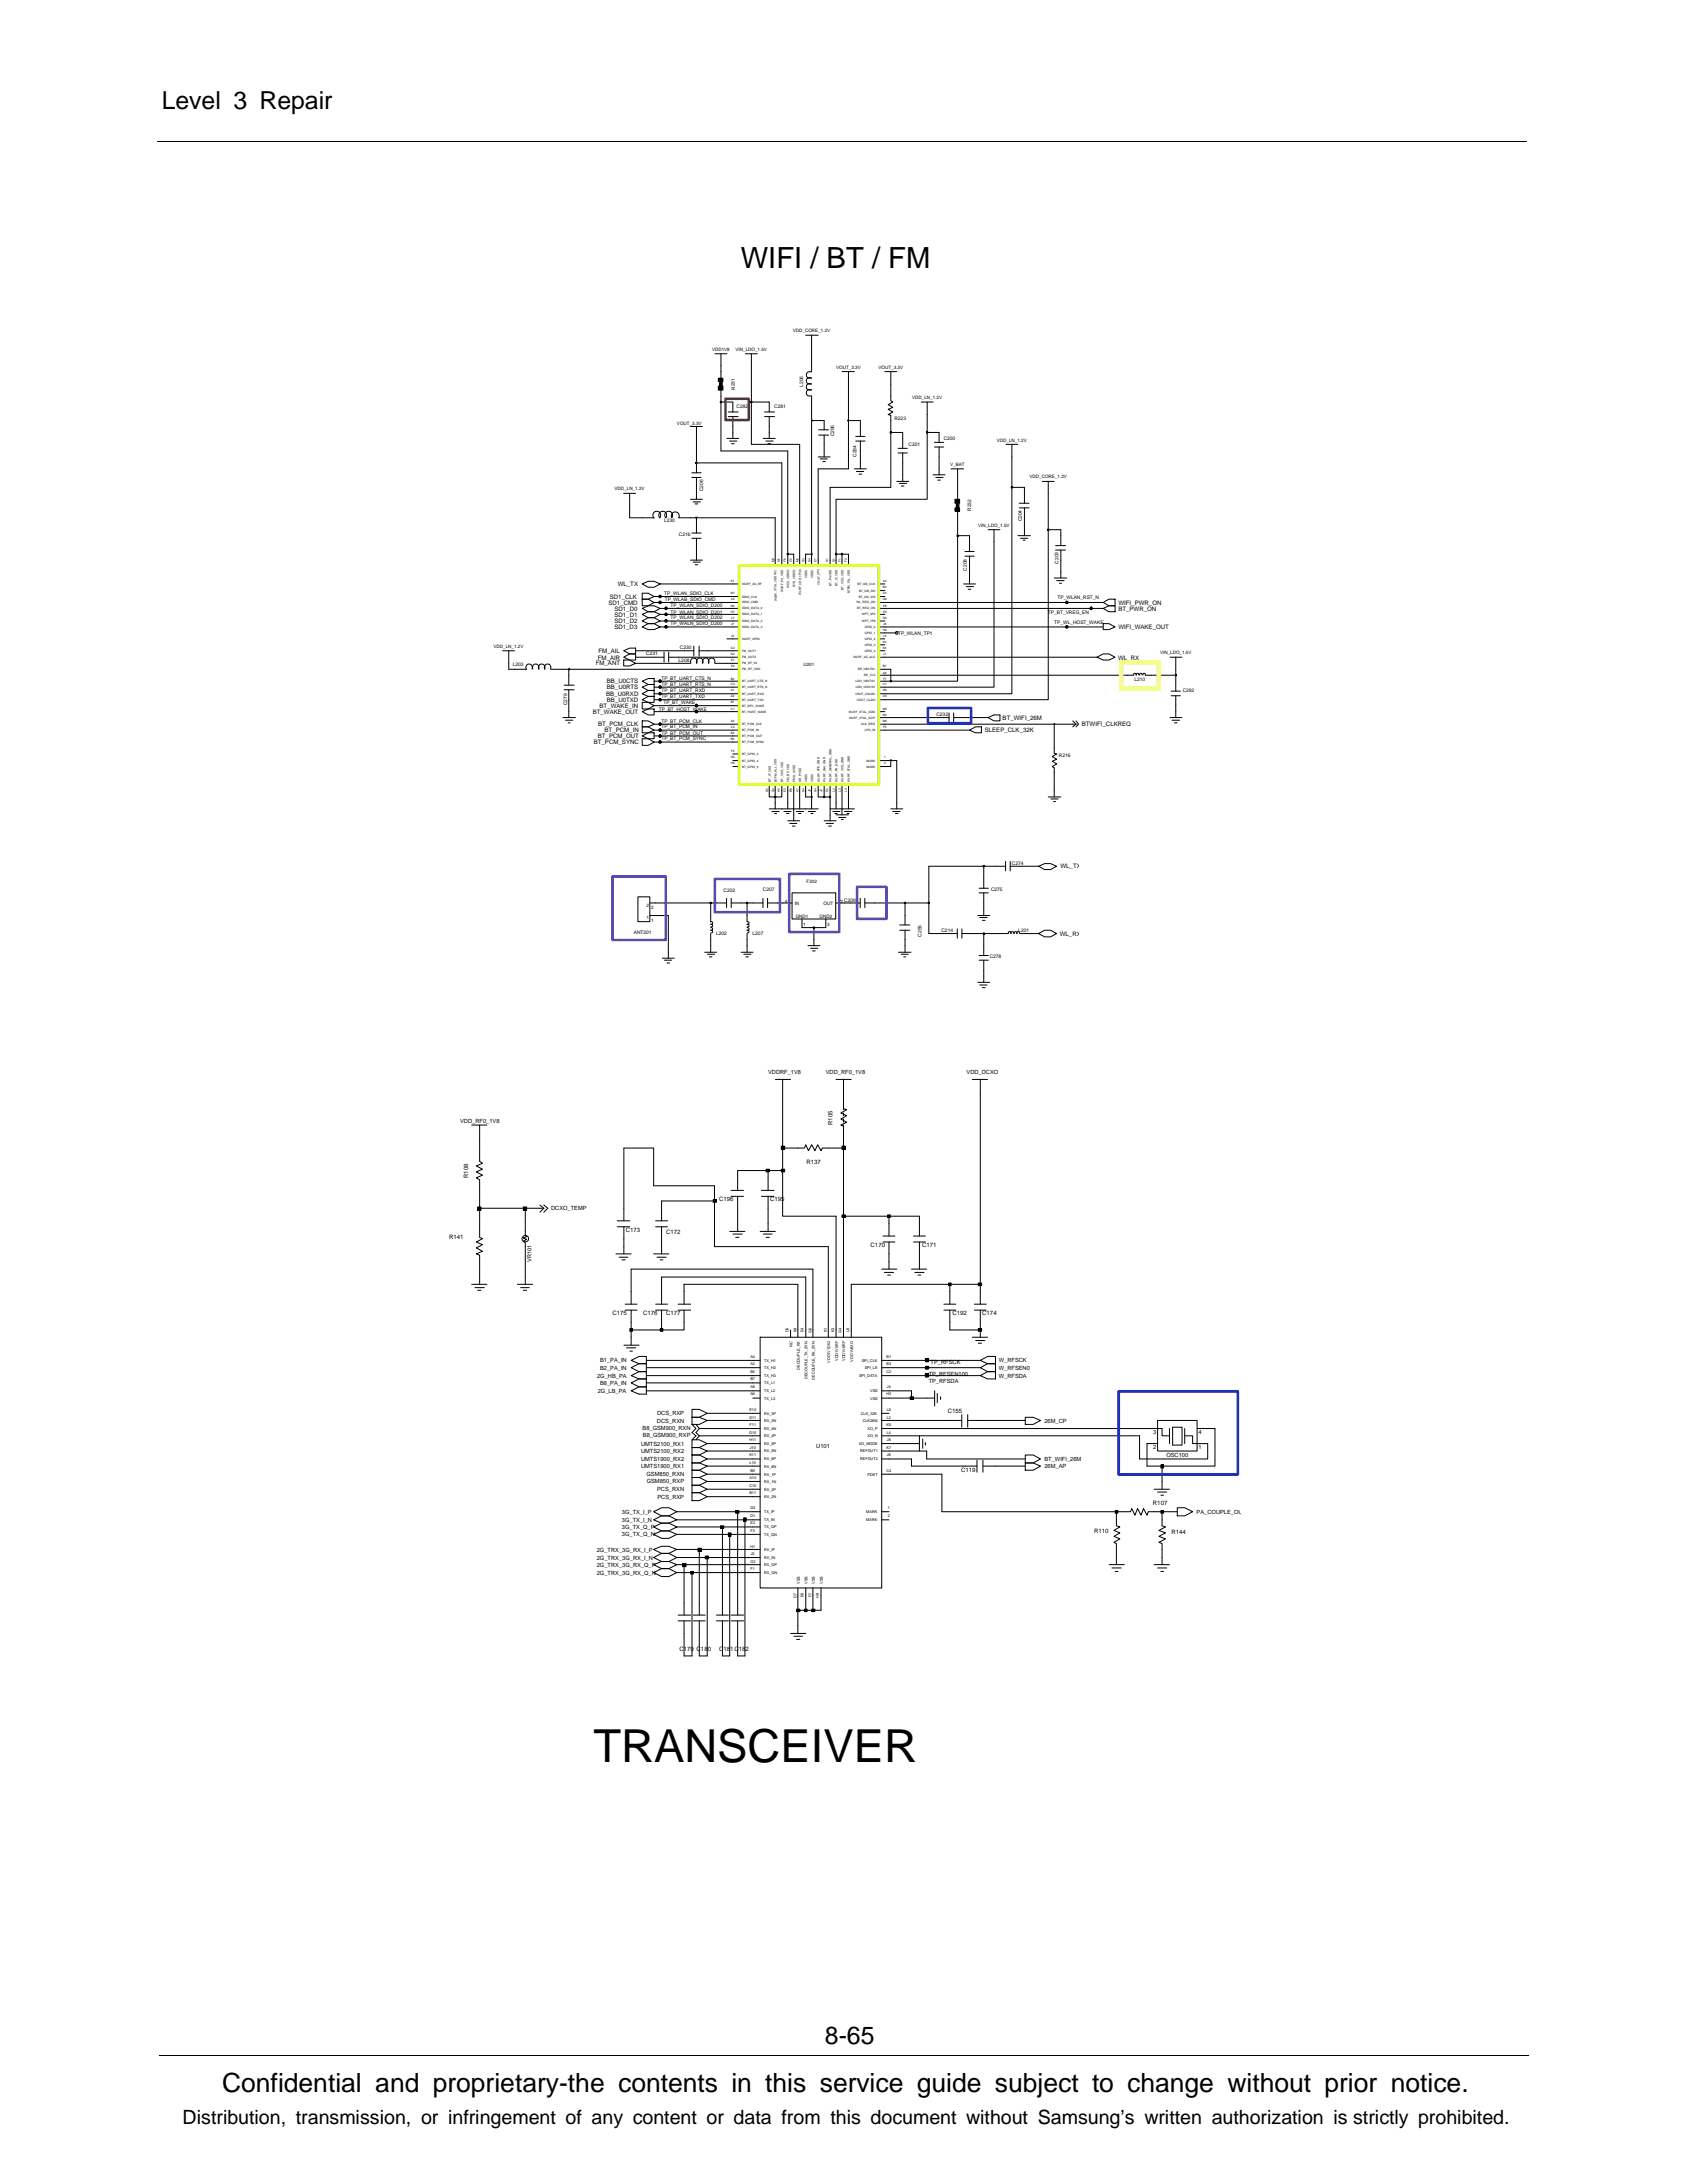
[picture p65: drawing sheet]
<svg xmlns="http://www.w3.org/2000/svg" width="216mm" height="279mm" viewBox="0 0 216 279" stroke-linecap="round" stroke-linejoin="round" font-family="sans-serif">
<defs><g id="words">
<text font-size="5.8" x="75.9" y="225.6">TRANSCEIVER</text>
<text font-size="3.7" x="94.8" y="34.4">WIFI / BT / FM</text>
<text font-size="3.4" x="28.4" y="267.7">Confidential and proprietary-the contents in this service guide subject to change without prior notice.</text>
<g font-size="3.2">
<text x="20.7" y="14">Level 3 Repair</text>
<text x="105.6" y="261.6">8-65</text>
</g>
<text font-size="2.5" x="23.4" y="271.9">Distribution, transmission, or infringement of any content or data from this document without Samsung’s written authorization is strictly prohibited.</text>
<g font-size=".8">
<text x="77.9" y="77.4">SD1_CMD</text>
<text x="78" y="76.6">SD1_CLK</text>
<text x="79.1" y="75">WL_TX</text>
<text x="143.1" y="77.4">WIFI_PWR_ON</text>
<text x="76.6" y="83.6">FM_AIL</text>
<text x="78.6" y="80.5">SD1_D3</text>
<text x="78.6" y="79.8">SD1_D2</text>
<text x="78.6" y="78.9">SD1_D1</text>
<text x="78.6" y="78.1">SD1_D0</text>
<text x="143.1" y="78.1">BT_PWR_ON</text>
<text x="143.1" y="80.5">WIFI_WAKE_OUT</text>
<text x="76.2" y="85.2">FM_ANT</text>
<text x="76.5" y="84.4">FM_AIR</text>
<text x="77.6" y="89.1">BB_U0RXD</text>
<text x="77.7" y="89.8">BB_U0TXD</text>
<text x="77.7" y="87.5">BB_U0CTS</text>
<text x="77.7" y="88.2">BB_U0RTS</text>
<text x="143.1" y="84.4">WL_RX</text>
<text x="75.9" y="91.4">BT_WAKE_OUT</text>
<text x="76" y="95.2">BT_PCM_SYNC</text>
<text x="76.5" y="94.5">BT_PCM_OUT</text>
<text x="76.6" y="93">BT_PCM_CLK</text>
<text x="76.7" y="90.6">BT_WAKE_IN</text>
<text x="77.4" y="93.7">BT_PCM_IN</text>
<text x="126" y="93.7">SLEEP_CLK_32K</text>
<text x="128.3" y="92.1">BT_WIFI_26M</text>
<text x="138.5" y="93">BTWIFI_CLKREQ</text>
<text x="135.7" y="111.1">WL_TX</text>
<text x="135.6" y="119.8">WL_RX</text>
<text x="106.5" y="144" transform="rotate(-90 106.5 144)">R105</text>
<text x="103.2" y="149">R137</text>
<text x="59.9" y="150.7" transform="rotate(-90 59.9 150.7)">R108</text>
<text x="92" y="153.8">C196</text>
<text x="98.6" y="153.8">C195</text>
<text x="57.5" y="158.5">R141</text>
<text x="80.1" y="157.7">C173</text>
<text x="85.3" y="157.9">C172</text>
<text x="111.4" y="159.6">C170</text>
<text x="118" y="159.6">C171</text>
<text x="78.4" y="168.3">C175</text>
<text x="82.3" y="168.3">C176</text>
<text x="85.3" y="168.3">C177</text>
<text x="121.9" y="168.3">C192</text>
<text x="125.7" y="168.3">C174</text>
<text x="121.3" y="180.9">C155</text>
<text x="123" y="188.4">C119</text>
<text x="140" y="196.2">R110</text>
<text x="147.6" y="192.6">R107</text>
<text x="149.9" y="196.4">R144</text>
<text x="87" y="211.3">C179 C180</text>
<text x="92" y="211.3">C181C182</text>
</g>
<g font-size=".7">
<text x="98.3" y="137.5">VDDRF_1V8</text>
<text x="105.7" y="137.5">VDD_RF0_1V8</text>
<text x="123.7" y="137.5">VDD_DCXO</text>
<text x="58.9" y="143.7">VDD_RF0_1V8</text>
<text x="70.5" y="154.9">DCXO_TEMP</text>
<text x="68" y="161.5" transform="rotate(-90 68 161.5)">VR101</text>
<text x="76.4" y="176.3">2G_HB_PA</text>
<text x="76.5" y="178.3">2G_LB_PA</text>
<text x="76.8" y="175.3">B2_PA_IN</text>
<text x="76.8" y="177.3">B8_PA_IN</text>
<text x="76.8" y="174.4">B1_PA_IN</text>
<text x="118.9" y="177">TP_RFSDA</text>
<text x="118.9" y="176.1">TP_RFSEN100</text>
<text x="119.1" y="174.6">TP_RFSCK</text>
<text x="127.8" y="175.3">W_RFSEN0</text>
<text x="127.8" y="174.4">W_RFSCK</text>
<text x="127.8" y="176.3">W_RFSDA</text>
<text x="82" y="186">UMTS2100_RX2</text>
<text x="82" y="185">UMTS2100_RX1</text>
<text x="82.2" y="183">B8_GSM900_RXN</text>
<text x="82.3" y="183.9">B8_GSM900_RXP</text>
<text x="84.1" y="182.1">DCS_RXN</text>
<text x="84.1" y="181.2">DCS_RXP</text>
<text x="104.5" y="185.3">U101</text>
<text x="133.7" y="182.1">26M_CP</text>
<text x="147.6" y="185.5">2</text>
<text x="147.6" y="183.5">3</text>
<text x="153.4" y="185.5">1</text>
<text x="153.4" y="183.5">4</text>
<text x="82" y="187">UMTS1900_RX2</text>
<text x="82" y="187.9">UMTS1900_RX1</text>
<text x="82.7" y="188.9">GSM850_RXN</text>
<text x="82.8" y="189.9">GSM850_RXP</text>
<text x="84.1" y="190.9">PCS_RXN</text>
<text x="84.1" y="191.8">PCS_RXP</text>
<text x="133.7" y="187.9">26M_AP</text>
<text x="133.7" y="187">BT_WIFI_26M</text>
<text x="149.3" y="186.5">OSC100</text>
<text x="79.6" y="195.7">3G_TX_Q_P</text>
<text x="79.6" y="196.6">3G_TX_Q_N</text>
<text x="79.6" y="193.8">3G_TX_I_P</text>
<text x="79.6" y="194.8">3G_TX_I_N</text>
<text x="153.1" y="193.8">PA_COUPLE_OU</text>
<text x="76.4" y="198.6">2G_TRX_3G_RX_I_P</text>
<text x="76.4" y="199.6">2G_TRX_3G_RX_I_N</text>
<text x="76.4" y="200.5">2G_TRX_3G_RX_Q_P</text>
<text x="76.4" y="201.5">2G_TRX_3G_RX_Q_N</text>
</g>
<g font-size=".6">
<text x="91.1" y="44.9">VDD1V8</text>
<text x="94.1" y="44.9">VIN_LDO_1.5V</text>
<text x="101.5" y="42.5">VDD_CORE_1.2V</text>
<text x="107" y="47.2">VOUT_3.3V</text>
<text x="112.4" y="47.2">VOUT_3.3V</text>
<text x="94.1" y="49.9" transform="rotate(-90 94.1 49.9)">R231</text>
<text x="94.3" y="52.2">C282</text>
<text x="99.1" y="52.2">C281</text>
<text x="102.8" y="49.5" transform="rotate(-90 102.8 49.5)">L206</text>
<text x="114.5" y="53.7">R223</text>
<text x="116.7" y="51.1">VDD_LN_1.2V</text>
<text x="86.6" y="54.4">VOUT_3.3V</text>
<text x="106.7" y="55.9" transform="rotate(-90 106.7 55.9)">C295</text>
<text x="109.6" y="58.5" transform="rotate(-90 109.6 58.5)">C294</text>
<text x="116.3" y="57.1">C201</text>
<text x="120.8" y="56.4">C200</text>
<text x="121.6" y="59.6">V_BAT</text>
<text x="127.6" y="56.6">VDD_LN_1.2V</text>
<text x="78.7" y="62.8">VDD_LN_1.2V</text>
<text x="90" y="62.8" transform="rotate(-90 90 62.8)">C206</text>
<text x="124.3" y="65.4" transform="rotate(-90 124.3 65.4)">R232</text>
<text x="131.8" y="61.2">VDD_CORE_1.2V</text>
<text x="85" y="66.8">L230</text>
<text x="86.9" y="68.6">C216</text>
<text x="125.2" y="67.4">VIN_LDO_1.5V</text>
<text x="130.8" y="66.7" transform="rotate(-90 130.8 66.7)">C204</text>
<text x="85" y="76.2">TP_WLAN_SDIO_CLK</text>
<text x="85.1" y="76.9">TP_WLAB_SDIO_CMD</text>
<text x="85.8" y="77.7">TP_WLAN_SDIO_D200</text>
<text x="123.7" y="73" transform="rotate(-90 123.7 73)">C208</text>
<text x="135.3" y="76.7">TP_WLAN_RST_N</text>
<text x="135.4" y="72.2" transform="rotate(-90 135.4 72.2)">C203</text>
<text x="63.2" y="83">VDD_LN_1.2V</text>
<text x="82.7" y="83.9">C231</text>
<text x="85.8" y="80.1">TP_WALN_SDIO_D200</text>
<text x="85.8" y="78.5">TP_WLAN_SDIO_D201</text>
<text x="85.8" y="79.3">TP_WLAN_SDIO_D202</text>
<text x="87" y="83.1">C230</text>
<text x="114.9" y="81.2">TP_WLAN_TP1</text>
<text x="134.1" y="78.5">TP_BT_VREG_EN</text>
<text x="134.9" y="79.9">TP_WL_HOST_WAKE</text>
<text x="148.5" y="83.8">VIN_LDO_1.5V</text>
<text x="65.6" y="85.3">L203</text>
<text x="84.6" y="88.6">TP_BT_UART_RXD</text>
<text x="84.6" y="87.1">TP_BT_UART_CTS_N</text>
<text x="84.6" y="87.8">TP_BT_UART_RTS_N</text>
<text x="84.6" y="89.3">TP_BT_UART_TXD</text>
<text x="86.8" y="84.7">L208</text>
<text x="102.8" y="85.3">U201</text>
<text x="145.2" y="87.2">L210</text>
<text x="151.4" y="88.5">C292</text>
<text x="72.6" y="90.3" transform="rotate(-90 72.6 90.3)">C279</text>
<text x="84.3" y="91">TP_BT_HOST_WAKE</text>
<text x="84.6" y="94">TP_BT_PCM_OUT</text>
<text x="84.6" y="92.5">TP_BT_PCM_CLK</text>
<text x="84.6" y="93.2">TP_BT_PCM_IN</text>
<text x="84.6" y="94.8">TP_BT_PCM_SYNC</text>
<text x="84.9" y="90.1">TP_BT_WAKE</text>
<text x="119.8" y="91.7">C232</text>
<text x="135.5" y="96.9">R216</text>
<text x="103.2" y="113.1">F202</text>
<text x="129.5" y="110.7">C274</text>
<text x="81.1" y="119.5">ANT201</text>
<text x="82.7" y="117.6">1</text>
<text x="82.7" y="116.1">2</text>
<text x="83.3" y="118">1</text>
<text x="83.3" y="116.3">2</text>
<text x="91.7" y="119.7">L202</text>
<text x="92.6" y="114.2">C202</text>
<text x="96.3" y="119.7">L207</text>
<text x="97.6" y="114">C207</text>
<text x="100.4" y="115.6">4</text>
<text x="101.7" y="115.8">IN</text>
<text x="101.8" y="117.5">GND1</text>
<text x="102.8" y="118.6">1</text>
<text x="104.9" y="117.5">GND2</text>
<text x="105.4" y="115.8">OUT</text>
<text x="105.9" y="118.6">3</text>
<text x="107.6" y="115.6">2</text>
<text x="108.1" y="115.4">C209</text>
<text x="117.9" y="119.9" transform="rotate(-90 117.9 119.9)">C255</text>
<text x="120.5" y="119.3">C214</text>
<text x="126.8" y="114">C275</text>
<text x="130.3" y="119.3">L201</text>
<text x="126.7" y="122.6">C278</text>
</g>
<g font-size=".5">
<text x="96" y="173.8">A4</text>
<text x="100.9" y="170.5" transform="rotate(-90 100.9 170.5)">D5</text>
<text x="101.4" y="172.4" transform="rotate(-90 101.4 172.4)">NC</text>
<text x="101.9" y="170.5" transform="rotate(-90 101.9 170.5)">K9</text>
<text x="102.8" y="170.5" transform="rotate(-90 102.8 170.5)">E4</text>
<text x="103.9" y="170.6" transform="rotate(-90 103.9 170.6)">G6</text>
<text x="105.8" y="170.5" transform="rotate(-90 105.8 170.5)">K1</text>
<text x="106.7" y="170.5" transform="rotate(-90 106.7 170.5)">K3</text>
<text x="107.7" y="170.6" transform="rotate(-90 107.7 170.6)">G4</text>
<text x="108.7" y="170.5" transform="rotate(-90 108.7 170.5)">L6</text>
<text x="113.5" y="173.8">B1</text>
<text x="96" y="175.7">B5</text>
<text x="96" y="176.7">B7</text>
<text x="96" y="174.7">A2</text>
<text x="96" y="178.6">A6</text>
<text x="96" y="177.7">A8</text>
<text x="97.8" y="176.2">TX_H3</text>
<text x="97.8" y="177.2">TX_L1</text>
<text x="97.8" y="175.2">TX_H2</text>
<text x="97.8" y="174.3">TX_H1</text>
<text x="97.8" y="179.1">TX_L3</text>
<text x="97.8" y="178.2">TX_L2</text>
<text x="102.4" y="175.3" transform="rotate(-90 102.4 175.3)">DECOUPLE_RX</text>
<text x="103.4" y="176.5" transform="rotate(-90 103.4 176.5)">DECOUPLE_TX_SYN</text>
<text x="104.3" y="176.6" transform="rotate(-90 104.3 176.6)">DECOUPLE_RX_SYN</text>
<text x="106.2" y="174.4" transform="rotate(-90 106.2 174.4)">VDD1V1DIG</text>
<text x="107.3" y="174.2" transform="rotate(-90 107.3 174.2)">VDD1V5RF</text>
<text x="108.2" y="174.2" transform="rotate(-90 108.2 174.2)">VDD1V8RF</text>
<text x="109.2" y="174.3" transform="rotate(-90 109.2 174.3)">VDD1V8XO</text>
<text x="109.9" y="176.2">SPI_DATA</text>
<text x="110.3" y="174.3">SPI_CLK</text>
<text x="110.7" y="175.2">SPI_LE</text>
<text x="111.4" y="179.1">VSS</text>
<text x="111.4" y="178.2">VSS</text>
<text x="113.5" y="178.6">H3</text>
<text x="113.5" y="174.7">B3</text>
<text x="113.5" y="175.7">C2</text>
<text x="113.5" y="177.7">J4</text>
<text x="95.9" y="183.5">G10</text>
<text x="95.9" y="184.4">H11</text>
<text x="95.9" y="181.6">D11</text>
<text x="95.9" y="180.6">E10</text>
<text x="95.9" y="182.5">F11</text>
<text x="95.9" y="185.5">J10</text>
<text x="97.8" y="185">RX_5P</text>
<text x="97.8" y="185.9">RX_5N</text>
<text x="97.8" y="183">RX_4N</text>
<text x="97.8" y="183.9">RX_4P</text>
<text x="97.8" y="182">RX_3N</text>
<text x="97.8" y="181.1">RX_3P</text>
<text x="109.9" y="185">XO_MODE</text>
<text x="110.1" y="185.9">REFOUT1</text>
<text x="110.2" y="181.1">CLK_32K</text>
<text x="110.4" y="182">CLK26M</text>
<text x="111" y="183.9">XO_N</text>
<text x="111" y="183">XO_P</text>
<text x="113.5" y="182.5">K5</text>
<text x="113.5" y="185.5">K7</text>
<text x="113.5" y="180.6">L8</text>
<text x="113.5" y="184.4">J8</text>
<text x="113.5" y="181.6">L2</text>
<text x="113.5" y="183.5">L4</text>
<text x="95.9" y="186.4">K11</text>
<text x="95.9" y="191.2">B11</text>
<text x="95.9" y="190.3">C10</text>
<text x="95.9" y="189.3">A10</text>
<text x="95.9" y="187.4">L10</text>
<text x="96" y="188.3">B9</text>
<text x="97.8" y="187.8">RX_6N</text>
<text x="97.8" y="186.9">RX_6P</text>
<text x="97.8" y="191.7">RX_2N</text>
<text x="97.8" y="188.8">RX_1P</text>
<text x="97.8" y="190.8">RX_2P</text>
<text x="97.8" y="189.8">RX_1N</text>
<text x="110.1" y="186.9">REFOUT2</text>
<text x="111" y="188.8">PDET</text>
<text x="113.5" y="188.3">C4</text>
<text x="113.5" y="186.4">J6</text>
<text x="96" y="194.2">D1</text>
<text x="96" y="193.2">D3</text>
<text x="96.1" y="196.1">F3</text>
<text x="96.1" y="195.1">E2</text>
<text x="97.8" y="196.6">TX_QN</text>
<text x="97.8" y="194.7">TX_IN</text>
<text x="97.8" y="193.7">TX_IP</text>
<text x="97.8" y="195.6">TX_QP</text>
<text x="110.9" y="193.7">MARK</text>
<text x="110.9" y="194.7">MARK</text>
<text x="113.6" y="193.2">1</text>
<text x="113.6" y="194.2">2</text>
<text x="96" y="198.1">H1</text>
<text x="96" y="200">G2</text>
<text x="96.1" y="201">F1</text>
<text x="96.1" y="199">J2</text>
<text x="97.8" y="198.5">RX_IP</text>
<text x="97.8" y="199.5">RX_IN</text>
<text x="97.8" y="201.5">RX_QN</text>
<text x="97.8" y="200.4">RX_QP</text>
<text x="102.4" y="202.7" transform="rotate(-90 102.4 202.7)">VSS</text>
<text x="103.4" y="202.7" transform="rotate(-90 103.4 202.7)">VSS</text>
<text x="104.3" y="202.7" transform="rotate(-90 104.3 202.7)">VSS</text>
<text x="105.3" y="202.7" transform="rotate(-90 105.3 202.7)">VSS</text>
<text x="101.9" y="204.5" transform="rotate(-90 101.9 204.5)">D7</text>
<text x="102.8" y="204.4" transform="rotate(-90 102.8 204.4)">E8</text>
<text x="103.9" y="204.4" transform="rotate(-90 103.9 204.4)">F7</text>
<text x="104.8" y="204.5" transform="rotate(-90 104.8 204.5)">H9</text>
</g>
<g font-size=".4">
<text x="99.1" y="71.9" transform="rotate(-90 99.1 71.9)">M3</text>
<text x="99.8" y="71.9" transform="rotate(-90 99.8 71.9)">M1</text>
<text x="100.6" y="71.9" transform="rotate(-90 100.6 71.9)">F6</text>
<text x="101.3" y="71.9" transform="rotate(-90 101.3 71.9)">C5</text>
<text x="102.2" y="71.9" transform="rotate(-90 102.2 71.9)">M2</text>
<text x="103" y="71.9" transform="rotate(-90 103 71.9)">D3</text>
<text x="103.7" y="71.9" transform="rotate(-90 103.7 71.9)">G4</text>
<text x="104.5" y="71.9" transform="rotate(-90 104.5 71.9)">E7</text>
<text x="106" y="71.9" transform="rotate(-90 106 71.9)">H1</text>
<text x="106.8" y="71.9" transform="rotate(-90 106.8 71.9)">G1</text>
<text x="107.6" y="71.9" transform="rotate(-90 107.6 71.9)">F1</text>
<text x="108.4" y="71.9" transform="rotate(-90 108.4 71.9)">F2</text>
<text x="93.5" y="76.1">M7</text>
<text x="93.5" y="77.7">K6</text>
<text x="93.5" y="74.5">K1</text>
<text x="93.6" y="76.8">L6</text>
<text x="95" y="76.5">SDIO_CLK</text>
<text x="95" y="78">SDIO_DATA_0</text>
<text x="95" y="77.2">SDIO_CMD</text>
<text x="95" y="74.9">WLRF_2G_RF</text>
<text x="99.4" y="77" transform="rotate(-90 99.4 77)">WLRF_XTAL_VDD1P2</text>
<text x="100.2" y="75.8" transform="rotate(-90 100.2 75.8)">WLRF_PA_VDD</text>
<text x="101" y="75.2" transform="rotate(-90 101 75.2)">WCC_VDDIO</text>
<text x="101.8" y="75.1" transform="rotate(-90 101.8 75.1)">SYS_VDDIO</text>
<text x="102.5" y="76.2" transform="rotate(-90 102.5 76.2)">WLRF_VDD_1P35</text>
<text x="103.3" y="74" transform="rotate(-90 103.3 74)">VDDC</text>
<text x="104.1" y="74" transform="rotate(-90 104.1 74)">VDDC</text>
<text x="104.9" y="74.8" transform="rotate(-90 104.9 74.8)">VOUT_3P3</text>
<text x="106.4" y="75" transform="rotate(-90 106.4 75)">BT_PAVDD</text>
<text x="107.2" y="75" transform="rotate(-90 107.2 75)">BT_IF_VDD</text>
<text x="107.9" y="75.5" transform="rotate(-90 107.9 75.5)">BT_VCO_VDD</text>
<text x="108.8" y="75.9" transform="rotate(-90 108.8 75.9)">BTFM_PLL_VDD</text>
<text x="109.6" y="77.2">WL_REG_ON</text>
<text x="109.7" y="78">BT_REG_ON</text>
<text x="109.7" y="74.9">BT_I2S_CLK</text>
<text x="109.9" y="76.5">BT_I2S_WS</text>
<text x="109.9" y="75.7">BT_I2S_DO</text>
<text x="113" y="76.8">G6</text>
<text x="113" y="75.3">B3</text>
<text x="113" y="76.1">A3</text>
<text x="113" y="74.5">A4</text>
<text x="113" y="77.7">E6</text>
<text x="93.5" y="78.4">H7</text>
<text x="93.5" y="83.8">D2</text>
<text x="93.5" y="83.1">C2</text>
<text x="93.6" y="79.2">L7</text>
<text x="93.6" y="81.5">J3</text>
<text x="93.6" y="79.9">J7</text>
<text x="95" y="79.6">SDIO_DATA_2</text>
<text x="95" y="81.9">WLRF_GPIO</text>
<text x="95" y="80.4">SDIO_DATA_3</text>
<text x="95" y="78.8">SDIO_DATA_1</text>
<text x="95" y="83.4">FM_OUT1</text>
<text x="110.3" y="78.8">WPT_3P3</text>
<text x="110.3" y="79.6">WPT_1P8</text>
<text x="110.7" y="81.9">GPIO_2</text>
<text x="110.7" y="80.4">GPIO_0</text>
<text x="110.7" y="82.7">GPIO_3</text>
<text x="110.7" y="83.4">GPIO_4</text>
<text x="110.7" y="81.1">GPIO_1</text>
<text x="113" y="82.3">K4</text>
<text x="113" y="83.1">K5</text>
<text x="113" y="80.7">H6</text>
<text x="113" y="79.2">D5</text>
<text x="113" y="81.5">L5</text>
<text x="113" y="78.4">E5</text>
<text x="113" y="79.9">J6</text>
<text x="113" y="83.8">J1</text>
<text x="93.5" y="87.7">C3</text>
<text x="93.5" y="87">B2</text>
<text x="93.5" y="88.5">A1</text>
<text x="93.5" y="89.3">A2</text>
<text x="93.6" y="84.6">E1</text>
<text x="93.6" y="85.4">E2</text>
<text x="95" y="84.3">FM_OUT2</text>
<text x="95" y="85">FM_RF_IN</text>
<text x="95" y="85.8">FM_RF_VDD</text>
<text x="95" y="88.1">BT_UART_RTS_N</text>
<text x="95" y="87.3">BT_UART_CTS_N</text>
<text x="95" y="88.9">BT_UART_RXD</text>
<text x="95" y="89.7">BT_UART_TXD</text>
<text x="109.2" y="84.3">WLRF_2G_eLG</text>
<text x="109.4" y="88.9">VOUT_LNLDO</text>
<text x="109.5" y="87.3">LDO_VBAT5V</text>
<text x="109.5" y="88.1">LDO_VDD15V</text>
<text x="109.7" y="89.7">VOUT_CLDO</text>
<text x="109.8" y="85.8">SR_VBAT5V</text>
<text x="110.6" y="86.6">SR_VLX</text>
<text x="113" y="87.7">C7</text>
<text x="113" y="88.5">D6</text>
<text x="113" y="85.4">B7</text>
<text x="113" y="89.3">C6</text>
<text x="113" y="86.2">A6</text>
<text x="113" y="87">F7</text>
<text x="93.5" y="90.9">C1</text>
<text x="93.5" y="93.2">C4</text>
<text x="93.5" y="92.4">A5</text>
<text x="93.5" y="90">B1</text>
<text x="93.5" y="93.9">B4</text>
<text x="93.5" y="94.7">B5</text>
<text x="95" y="91.2">BT_HOST_WAKE</text>
<text x="95" y="93.6">BT_PCM_IN</text>
<text x="95" y="92.8">BT_PCM_CLK</text>
<text x="95" y="90.4">BT_DEV_WAKE</text>
<text x="95" y="94.3">BT_PCM_OUT</text>
<text x="95" y="95.1">BT_PCM_SYNC</text>
<text x="108.6" y="91.2">WLRF_XTAL_XON</text>
<text x="108.7" y="92">WLRF_XTAL_XOP</text>
<text x="110.2" y="92.8">CLK_REQ</text>
<text x="110.7" y="93.6">LPO_IN</text>
<text x="113" y="91.6">M4</text>
<text x="113" y="90.9">M5</text>
<text x="113" y="92.4">M6</text>
<text x="113" y="93.2">F5</text>
<text x="93.5" y="97.8">H5</text>
<text x="93.5" y="97">G5</text>
<text x="93.6" y="96.3">F4</text>
<text x="95" y="98.2">BT_GPIO_5</text>
<text x="95" y="97.5">BT_GPIO_4</text>
<text x="95" y="96.6">BT_GPIO_3</text>
<text x="98.3" y="101.4" transform="rotate(-90 98.3 101.4)">H2</text>
<text x="98.6" y="100.1" transform="rotate(-90 98.6 100.1)">BT_IF_VSS</text>
<text x="99.1" y="101.4" transform="rotate(-90 99.1 101.4)">G2</text>
<text x="99.4" y="100.1" transform="rotate(-90 99.4 100.1)">BTFM_PLL_VSS</text>
<text x="99.8" y="101.4" transform="rotate(-90 99.8 101.4)">H3</text>
<text x="100.2" y="100.1" transform="rotate(-90 100.2 100.1)">BT_VCO_VSS</text>
<text x="100.6" y="101.4" transform="rotate(-90 100.6 101.4)">E3</text>
<text x="101" y="100.1" transform="rotate(-90 101 100.1)">FM_RF_VSS</text>
<text x="101.3" y="101.4" transform="rotate(-90 101.3 101.4)">B6</text>
<text x="101.8" y="100.1" transform="rotate(-90 101.8 100.1)">PMU_AVSS</text>
<text x="102.2" y="101.4" transform="rotate(-90 102.2 101.4)">A7</text>
<text x="102.5" y="100.1" transform="rotate(-90 102.5 100.1)">SR_PVSS</text>
<text x="103" y="101.4" transform="rotate(-90 103 101.4)">D4</text>
<text x="103.3" y="100.1" transform="rotate(-90 103.3 100.1)">VSSC</text>
<text x="103.7" y="101.4" transform="rotate(-90 103.7 101.4)">J5</text>
<text x="104.1" y="100.1" transform="rotate(-90 104.1 100.1)">VSSC</text>
<text x="104.5" y="101.4" transform="rotate(-90 104.5 101.4)">H4</text>
<text x="104.9" y="100.1" transform="rotate(-90 104.9 100.1)">WLRF_AFE_GND</text>
<text x="105.2" y="101.4" transform="rotate(-90 105.2 101.4)">J2</text>
<text x="105.7" y="100.1" transform="rotate(-90 105.7 100.1)">WLRF_LNA_GND</text>
<text x="106" y="101.4" transform="rotate(-90 106 101.4)">K2</text>
<text x="106.4" y="100.1" transform="rotate(-90 106.4 100.1)">WLRF_GENERAL_GND</text>
<text x="106.8" y="101.4" transform="rotate(-90 106.8 101.4)">L2</text>
<text x="107.2" y="100.1" transform="rotate(-90 107.2 100.1)">WLRF_PA_GND</text>
<text x="107.6" y="101.4" transform="rotate(-90 107.6 101.4)">L3</text>
<text x="107.9" y="100.1" transform="rotate(-90 107.9 100.1)">WLRF_VCO_GND</text>
<text x="108.4" y="101.4" transform="rotate(-90 108.4 101.4)">L4</text>
<text x="108.8" y="100.1" transform="rotate(-90 108.8 100.1)">WLRF_XTAL_GND</text>
<text x="110.9" y="97.5">MARK</text>
<text x="110.9" y="98.2">MARK</text>
<text x="113.1" y="97">1</text>
<text x="113.1" y="97.8">2</text>
</g>
</g></defs>
<g fill="none" stroke="#000" stroke-width=".13">
<path d="M20.2 18.1h175.3M88.4 54.6h1.5M89 59.2h.2v.1h-.2zM89.1 59.2h11v13.3M89.1 54.6v5.9M91.5 45.3h1.5M91.9 48.4h.6v.4h-.6zM91.9 49.4h.6v.5h-.6zM92.1 48.8h.3v.6h-.3zM92.2 51.4h.2v.1h-.2zM92.3 49.9v7.8h8.5v14.8M92.3 51.5h1.5v1.2"/>
<path d="M92.3 45.3v3.1M93 56.1h1.6M93.2 52.7h1.3M93.2 53.3h1.3M93.4 56.5h.9M93.6 56.8h.4M93.8 53.3v2.8M95.4 45.3h1.5M96.1 51.4h.1v.1h-.1zM96.2 51.5v5.4h6.1v15.6M96.2 51.5h2.2v1.2M96.2 45.3v6.2"/>
<path d="M97.7 56.1h1.5M97.9 52.7h1.2M97.9 53.3h1.2M98 56.5h1M98.3 56.8h.3M98.4 53.3v2.8M103.1 42.9h1.6M103.8 47.6a.42 .42 0 0 0-.6 .4 .42 .42 0 0 0 .6 .3M103.9 53.7v.2zM103.9 49.2a.42 .42 0 0 0-.7 .3 .42 .42 0 0 0 .6 .4M103.9 49.9a.42 .42 0 0 0-.7 .3 .42 .42 0 0 0 .6 .4M103.9 48.4a.42 .42 0 0 0-.7 .3 .42 .42 0 0 0 .6 .4"/>
<path d="M103.9 42.9v4.7M103.9 50.7v21.8M103.9 53.8h1.6v1.2M104.7 58.5h1.5M104.8 55.7h1.2M104.8 55h1.2M105 58.7h.9M105.3 59.1h.3M105.5 55.7v2.8M107.8 47.6h1.5M108.5 53.7h.1v.2h-.1zM108.6 47.6v12.4h-3.9v12.5"/>
<path d="M108.6 53.8h1.5v2.1M109.5 56.5h1.2M109.5 55.9h1.2M110.1 56.5v3.5M113.2 47.6h1.6M113.9 55.3h.2v.1h-.2zM114 47.6v3.7l.3 .2-.6 .3 .6 .3-.6 .3 .6 .3-.6 .4h.3v9.3h-7.8v10.1M114 55.4h1.5v2M114.9 57.4h1.2M114.9 58h1.2M115.5 58v3.6M117.9 51.5h1.5"/>
<path d="M118.6 55.3h.1v.1h-.1zM118.7 55.4v8.5h-11.7v8.6M118.7 55.4h1.5v1.2M118.7 51.5v3.9M119.6 56.6h1.2M119.6 57.2h1.2M120.2 57.2v3.6M128.7 56.9h1.6M129.5 56.9v5.5M79.8 63.1h1.5M80.6 63.1v3.2h3.1M82.2 74.7l.8-.3h.7l.8 .3-.8 .5h-.7z"/>
<path d="M82.2 77.9l.8-.4h.7l.8 .4-.8 .4h-.7zM82.2 78.6l.8-.3h.7l.8 .3-.8 .5h-.7zM82.2 79.5l.8-.4h.7l.8 .4-.8 .3h-.7zM82.2 75.9h.8l.7 .4-.7 .4h-.8zM82.2 76.7h.8l.7 .4-.7 .4h-.8zM83.7 76.3h10.9M83.7 77.1h10.9M84.4 77h.2v.2h-.2zM84.4 76.3h.2v.1h-.2zM84.5 66.3a.51 .51 0 0 0-.1-.8 .51 .51 0 0 0-.7 .1 .51 .51 0 0 0 0 .7M84.5 74.7h10.1M84.5 77.9h10.1"/>
<path d="M84.5 78.6h10.1M84.5 79.5h10.1M85.2 79.4h.1v.1h-.1zM85.2 78.5h.1v.2h-.1zM85.2 77.8h.1v.2h-.1zM85.2 66.3a.51 .51 0 0 0-.1-.8 .51 .51 0 0 0-.7 .1 .51 .51 0 0 0 .1 .7M86.8 66.3h12.4v6.2M86.9 66.3a.51 .51 0 0 0-.5-.8 .51 .51 0 0 0-.4 .8 .51 .51 0 0 0-.1-.8 .51 .51 0 0 0-.7 .1 .51 .51 0 0 0 0 .7M88.4 63.9h1.5M88.4 71.7h1.5M88.5 68.9h1.2M88.5 61.1h1.2"/>
<path d="M88.5 60.5h1.2M88.5 68.2h1.2M88.7 64.2h.9M88.7 71.9h.9M89 64.5h.3M89 72.3h.3M89 66.2h.2v.1h-.2zM89.1 61.1v2.8M89.1 66.3v1.9M89.1 68.9v2.8M94.6 72.5h17.8v27.9h-17.8zM94.6 72.5h.1"/>
<path d="M100.7 70.8h.2v.2h-.2zM100.8 70.9h.8v1.6M103.9 70.8v.2zM103.9 70.9h-.8v1.6M106.9 70.8h.2v.2h-.2zM107 70.9h1.6v1.6M107.7 70.8h.1v.2h-.1zM107.8 70.9v1.6M109.3 60h1.6M109.6 60.3h.9M109.9 60.7h.4M112.4 75.6h.8"/>
<path d="M112.4 76.3h.8M112.4 74.7h.8M112.4 77.9h28.8M112.4 77.1h28.8M112.4 78.6h.8M112.4 79.5h.8M114.8 61.6h1.5M115.1 61.9h.9M115.4 62.2h.3M119.4 60.8h1.5M119.8 61.1h.9M120 61.4h.4"/>
<path d="M121.7 60h1.6M122.2 63.9h.6v.5h-.6zM122.2 65h.6v.4h-.6zM122.4 64.4h.3v.6h-.3zM122.5 68.5h.1v.1h-.1zM122.6 68.6v18.6h-8.6M122.6 68.6h1.5v2M122.6 60v3.9M122.6 65.4v3.2M123.3 74.7h1.5M123.5 71.2h1.2M123.5 70.6h1.2"/>
<path d="M123.7 75.1h.9M123.9 75.4h.3M124.1 71.2v3.5M126.4 67.8h1.6M127.2 67.8v20.1h-14.8M129.4 62.3h.2v.2h-.2zM129.5 62.4v26.4h-17.1M129.5 62.4h1.6v2M130.3 68.6h1.6M130.4 64.4h1.3M130.4 65h1.3M130.6 68.9h.9"/>
<path d="M130.9 69.1h.3M131.1 65v3.6M133.4 61.6h1.5M134.1 67.7h.1v.2h-.1zM134.2 67.8v21.8h-21.8M134.2 67.8h1.6v2M134.2 61.6v6.2M134.9 74h1.6M135.1 69.8h1.3M135.1 70.4h1.3M135.2 74.3h1M135.6 74.7h.2"/>
<path d="M135.8 70.4v3.6M136.4 77h.2v.2h-.2zM139.6 77.8h.1v.2h-.1zM139.6 77.7h.1l.1 .2-.1 .1h-.2zM141.2 79.8h.7l.8 .4-.8 .4h-.7zM141.2 77.1l.7-.4h.8v.8h-.8zM141.2 77.9l.7-.4h.8v.8h-.8zM64.3 83.3h1.5M65.1 83.3v2.4h2.3a.42 .42 0 0 1 .3-.7 .42 .42 0 0 1 .4 .6M68.2 85.6a.42 .42 0 0 1 .4-.6 .42 .42 0 0 1 .3 .6M69.7 85.6a.43 .43 0 0 0-.4-.6 .43 .43 0 0 0-.3 .7M70.4 85.6a.43 .43 0 0 0-.3-.6 .43 .43 0 0 0-.4 .7"/>
<path d="M70.5 85.7h24.1M72 91.8h1.6M72.2 87.7h1.3M72.2 88.3h1.3M72.4 92.2h.9M72.7 92.5h.3M72.8 85.6h.1v.1h-.1zM72.8 85.7v2M72.8 88.3v3.5M79.8 84.5h.8l.7 .4-.7 .3h-.8zM79.8 84.1l.8-.4h.7v.8h-.7zM79.8 83.3l.8-.3h.7v.7h-.7z"/>
<path d="M81.3 83.3h7.5M81.3 84.1h3.7M81.3 84.9h7.1M82.2 87.2l.8-.4h.7v.8h-.7zM82.2 91.1l.8-.4h.7v.8h-.7zM82.2 89.9h.8l.7 .4-.7 .4h-.8zM82.2 94.6h.8l.7 .4-.7 .4h-.8zM82.2 94.2l.8-.4h.7v.8h-.7zM82.2 93h.8l.7 .5-.7 .3h-.8zM82.2 92.3h.8l.7 .4-.7 .3h-.8zM82.2 89.6l.8-.5h.7v.8h-.7zM82.2 88.8l.8-.4h.7v.7h-.7z"/>
<path d="M82.2 87.9l.8-.3h.7v.8h-.7zM82.2 80.2l.8-.4h.7l.8 .4-.8 .4h-.7zM83.7 90.3h10.9M83.7 91.1h10.9M83.7 92.7h10.9M83.7 93.5h10.9M83.7 94.2h10.9M83.7 95h10.9M83.7 87.2h10.9M83.7 87.9h10.9M83.7 88.8h10.9M83.7 89.6h10.9"/>
<path d="M84.4 94.9h.2v.2h-.2zM84.4 94.1h.2v.2h-.2zM84.4 93.4h.2v.1h-.2zM84.4 92.6h.2v.1h-.2zM84.4 89.5h.2v.1h-.2zM84.4 88.7h.2v.2h-.2zM84.4 87.9h.2v.1h-.2zM84.4 87.1h.2v.2h-.2zM84.5 80.2h10.1M85 83.5v1.2M85.2 80.2h.1v.1h-.1zM85.6 84.1h9"/>
<path d="M85.6 83.5v1.2M88.4 84.9a.42 .42 0 0 1 .4-.7 .42 .42 0 0 1 .3 .7M88.8 82.7v1.3M89 91h.2v.2h-.2zM89 90.2h.2v.2h-.2zM89.2 84.9a.43 .43 0 0 1 .4-.7 .43 .43 0 0 1 .3 .7M89.5 83.3h5.1M89.5 82.7v1.3M90 84.9a.42 .42 0 0 1 .3-.7 .42 .42 0 0 1 .4 .7M90.7 84.9a.42 .42 0 0 1 .4-.7 .42 .42 0 0 1 .3 .7M91.5 84.9h3.1M93 81.8h1.6"/>
<path d="M93.8 96.5h.8M93.8 97.3h.8M93.8 98.1h.8M112.4 91.8h9.1M112.4 85.7h1.6v1.5M112.4 97.3h2.4v6.2M112.4 91.1h.8M112.4 92.7h25.3M112.4 93.5h11.7M112.4 87.2h1.6M112.4 83.3h.8M112.4 84.1h28"/>
<path d="M112.4 80.2h28.8M112.4 81h2.4M112.4 81.8h.8M112.4 82.5h.8M113.9 97.3h.2h-.2zM113.9 87.1h.2v.2h-.2zM114 97.3v.8h-1.6M121.5 91.2v1.3M122 91.8h4.4M122 91.2v1.3M124.1 93.5l.7-.5h.8v.8h-.8zM126.4 91.8l.8-.3h.8v.8h-.8z"/>
<path d="M134.9 92.6l.1 .1zM134.9 92.7v3.7l.3 .1-.5 .3 .5 .4-.5 .2 .5 .4-.5 .3 .2 .2v3.7M136.4 80.2l.1-.1h.1l.1 .2-.2 .1-.1-.1zM136.4 80.2h.2v.1h-.2zM137.3 92.3l.4 .4M137.7 92.3l.3 .4-.3 .3M137.7 92.7l-.4 .3M140.4 84.1l.8-.4h.7l.8 .4-.8 .4h-.7zM145.4 86.4l-.2-.2h-.1v.2h-32.7M145.7 86.4v-.1l-.1-.1-.2 .1v.1M146.2 86.4v-.1l-.2-.1-.1 .1v.1M146.3 86.4l.1-.2h.1l.1 .2h3.9"/>
<path d="M149.7 91.8h1.6M149.7 84.1h1.6M149.9 88.5h1.2M149.9 89h1.2M150 92.2h1M150.3 92.5h.3M150.4 86.3h.2v.2h-.2zM150.5 84.1v4.4M150.5 89v2.8M81.6 114.8h1.6v3.2h-1.6zM83.2 115.6h9.8M83.2 117.2h2.3v5.4"/>
<path d="M90.9 115.5h.1v.2h-.1zM91 119.1a.17 .17 0 0 1 .2 .1 .17 .17 0 0 1-.2 .2M91 118.3a.18 .18 0 0 1 .2 .1 .18 .18 0 0 1-.2 .2M91 118.7a.17 .17 0 0 1 .2 .2 .17 .17 0 0 1-.2 .1M91 118a.17 .17 0 0 1 .2 .1 .17 .17 0 0 1-.2 .2M91 115.6v2.4M91 119.5v2.4M93 115v1.2M93.6 115.6h4M93.6 115v1.2M95.5 115.5h.2v.2h-.2zM95.6 119.1a.17 .17 0 0 1 .3 .1 .18 .18 0 0 1-.3 .2"/>
<path d="M95.6 118.3a.18 .18 0 0 1 .3 .1 .18 .18 0 0 1-.2 .2h-.1M95.6 118.7a.18 .18 0 0 1 .3 .2 .17 .17 0 0 1-.3 .1M95.6 118a.17 .17 0 0 1 .3 .1 .18 .18 0 0 1-.3 .2M95.6 115.6v2.4M95.6 119.5v2.4M97.6 115v1.2M98.2 115.6h3.2M98.2 115v1.2M98.4 100.4v1.6h1.7v-1.6M98.4 103.5h6.3M98.8 103.9h.9M99.1 101.9h.2v.2h-.2z"/>
<path d="M99.1 104.1h.3M99.2 100.4v3.1M100.3 103.9h.9M100.6 104.1h.4M100.8 100.4v3.1M100.8 105.1h1.5M101.1 105.4h.9M101.4 114.3h5.6v3.3h-5.6zM101.4 105.7h.3M101.6 100.4v4.7M101.9 103.9h.9M102.2 104.1h.3"/>
<path d="M102.3 100.4v3.1M102.6 117.6v1.1h3.1v-1.1M103.1 100.4v1.6h.8M103.4 103.9h1M103.8 104.1h.2M103.9 101.9v.2zM103.9 100.4v3.1M104.1 118.6h.1v.2h-.1zM104.2 118.7v2.3M104.7 100.4v1.6h1.5M105.4 101.9h.2v.2h-.2zM105.5 105.1h1.5"/>
<path d="M105.5 100.4v1.6M105.7 105.4h1M106 105.7h.4M106.2 101.9h.1v.2h-.1zM106.2 103.5h1.6v.8M106.2 100.4v4.7M106.6 103.9h.9M106.8 104.1h.3M107 115.6h3.1M107 100.4v3.1M107 104.3h1.6M107.3 104.6h.9"/>
<path d="M107.7 104.9h.2M107.8 100.4v3.1h1.5M108.1 103.9h.9M108.4 104.1h.3M108.6 100.4v3.1M110.1 115v1.2M110.7 115.6h8.2M110.7 115v1.2M114 103.5h1.5M114.3 103.9h.9M114.6 104.1h.3M115.1 118.4h1.3"/>
<path d="M115.1 119.1h1.3M115.7 115.5h.2v.2h-.2zM115.8 115.6v2.8M115.8 119.1v2.8M118.8 115.5h.2v.2h-.2zM122.5 118.9v1.2M123.1 119.5h5.9M123.1 118.9v1.2M125.1 117.2h1.6M125.3 113.7h1.2M125.3 114.3h1.2M125.4 117.4h.9"/>
<path d="M125.7 117.8h.4M125.8 119.4h.2v.2h-.2zM125.8 110.8h.2v.2h-.2zM125.9 110.9v2.8M125.9 114.3v2.9M125.9 119.5v2.8M128.7 110.9h-9.8v8.6h3.6M128.7 110.3v1.2M129.1 119.5a.17 .17 0 0 1 .1-.3 .17 .17 0 0 1 .1 .3M129.3 110.9h3.6M129.3 110.3v1.2M129.7 119.5a.18 .18 0 0 0-.2-.3 .17 .17 0 0 0-.1 .3"/>
<path d="M129.8 119.5a.18 .18 0 0 1 .2-.3 .17 .17 0 0 1 .1 .3M130.5 119.5a.18 .18 0 0 0-.2-.3 .17 .17 0 0 0-.1 .3M130.6 119.5h2.3M132.9 119.5l.8-.4h.8l.7 .4-.7 .4h-.8zM132.9 110.9l.8-.4h.8l.7 .4-.7 .4h-.8zM134.2 102h1.6M134.5 102.3h.9M134.8 102.6h.3M84.8 122.6h1.5M85 122.9h1M85.4 123.3h.3M90.2 121.9h1.5"/>
<path d="M90.5 122.1h1M90.8 122.5h.3M94.8 121.9h1.6M95.2 122.1h.9M95.4 122.5h.4M99.2 138.2h2M100.2 138.2v11.6M103.4 121h1.5M103.7 121.4h1M104 121.7h.3M107 138.2h1.9M107.9 138.2v3.7l.5 .1-.8 .5 .8 .3-.8 .4 .8 .4-.8 .4 .3 .1v27.1"/>
<path d="M115 121.9h1.6M115.3 122.1h.9M115.7 122.5h.2M124.4 138.2h2M125.1 125.7h1.6M125.3 122.3h1.2M125.3 122.9h1.2M125.4 126.1h.9M125.5 138.2v28.7M125.7 126.4h.4M125.9 122.9v2.8M60.4 144h1.9"/>
<path d="M61.1 154.5h.5v.4h-.5zM61.4 144v4.6l.3 .3-.7 .3 .7 .4-.7 .4 .7 .4-.7 .3 .4 .3v7.4l.3 .1-.7 .5 .7 .3-.7 .4 .7 .4-.7 .4 .4 .2v3.7M61.4 154.6h8.2M67 154.5h.4v.4h-.4zM67.2 154.6v3.4l.2 .3-.4 .2 .4 .1-.4 .3 .2 .1v5.4M69.1 154.2l.5 .4M69.6 154.2l.5 .4-.5 .6M69.6 154.6l-.5 .6M79 157h1.6M79 156.3h1.6M79.8 156.3v-9.4h3.9v4.9h7.7v7.8h14.6v11.6M79.8 157v3.5"/>
<path d="M83.9 157h1.5M83.9 156.3h1.5M84.7 157v3.5M91.3 153.5h.4v.4h-.4zM91.4 153.7h-6.7v2.6M93.4 157.6h1.9M93.6 153.1h1.6M93.6 152.4h1.6M93.8 157.9h1.2M94.1 158.4h.5M94.4 153.1v4.5M97.3 157.6h1.9"/>
<path d="M97.5 153.1h1.6M97.5 152.4h1.6M97.7 157.9h1.1M98 149.6h.5v.4h-.5zM98 158.4h.5M98.3 149.8v2.6M98.3 153.1v4.5M100 149.6h.4v.4h-.4zM100 146.7h.4v.4h-.4zM100.2 146.9h2.8l.1-.4 .4 .8 .4-.8 .4 .8 .3-.8 .5 .8 .1-.4h2.7M100.2 149.8v5.9h6.8v15.5M100.2 149.8h-5.8v2.6"/>
<path d="M107.8 155.5h.4v.3h-.4zM107.8 146.7h.4v.4h-.4zM107.9 155.7h9.8v2.5M107.9 141.9v.1M107.9 142.5v.3M107.9 143.2v.4M107.9 144v.1M113 159h1.5M113 158.2h1.5M113.6 155.5h.3v.3h-.3zM113.8 155.7v2.5M113.8 159v3.4"/>
<path d="M116.9 159h1.5M116.9 158.2h1.5M117.7 159v3.4M60.4 164.4h1.9M60.8 164.8h1.2M61.1 165.1h.5M66.2 164.4h2M66.6 164.8h1.1M67 165.1h.4M78.8 160.5h2M79.2 160.9h1.1M79.6 161.2h.4"/>
<path d="M79.8 172.2h2M80 167.7h1.5M80 166.9h1.5M80.2 172.5h1.2M80.6 170.1h.3v.3h-.3zM80.6 172.9h.3M80.8 178l1-.5h.9v.9h-.9zM80.8 177l1-.5h.9v1h-.9zM80.8 176.1l1-.5h.9v.9h-.9zM80.8 175l1-.5h.9v1.1h-.9zM80.8 174.1l1-.5h.9v.9h-.9zM80.8 166.9v-4.5h23.2v8.8"/>
<path d="M80.8 167.7v4.5M80.8 170.2h3.9M82.7 175h14.6M82.7 174.1h14.6M82.7 178h14.6M82.7 176.1h14.6M82.7 177h14.6M83.7 160.5h1.9M83.9 167.7h1.5M83.9 166.9h1.5M84.1 160.9h1.2M84.5 170.1h.3v.3h-.3z"/>
<path d="M84.5 161.2h.3M84.7 166.9v-3.5h18.4v7.8M84.7 167.7v2.5M86.8 167.7h1.6M86.8 166.9h1.6M87.5 167.7v2.5h-2.8M87.5 166.9v-2.5h14.6v6.8M96.4 178.9h.9M97.3 171.2h15.5v32h-15.5zM97.3 171.2h.1M101.2 170.2v1M112.8 175h12.7"/>
<path d="M112.8 174.1h12.7M112.8 178.9h6.8M112.8 178h3.8v.9M112.8 176.1h12.7M112.8 162.4h2M113.2 162.9h1.2M113.6 163.2h.3M116.5 178.8h.4v.3h-.4zM116.6 162.4h2M117.1 162.9h1.2M117.5 163.2h.3M118.4 175.8h.5v.4h-.5z"/>
<path d="M118.4 174.9h.5v.3h-.5zM118.4 173.9h.5v.4h-.5zM119.6 178v2M120 178.4v1.1M120.4 178.8v.3M120.8 167.7h1.5M120.8 166.9h1.5M121.4 164.2h.3v.3h-.3zM121.6 164.4v2.5M121.6 167.7v2.5h3.9M124.4 171.2h2M124.7 167.7h1.5"/>
<path d="M124.7 166.9h1.5M124.9 171.6h1.1M125.2 170.1h.4v.3h-.4zM125.2 164.2h.4v.3h-.4zM125.2 171.9h.4M125.5 174.1l.9-.5h1v.9h-1zM125.5 176.1l.9-.5h1v.9h-1zM125.5 175l.9-.5h1v1.1h-1zM125.5 164.4h-16.6v6.8M125.5 167.7v3.5M83.7 193.5l1-.5h.9l1 .5-1 .5h-.9zM83.7 196.4l1-.5h.9l1 .5-1 .5h-.9z"/>
<path d="M83.7 198.3l1-.4h.9l1 .4-1 .5h-.9zM83.7 194.5l1-.5h.9l1 .5-1 .4h-.9zM83.7 195.4l1-.5h.9l1 .5-1 .5h-.9zM83.7 199.3l1-.5h.9l1 .5-1 .6h-.9zM86.6 194.5h10.7M86.6 193.5h10.7M86.6 195.4h10.7M86.6 196.4h10.7M86.6 198.3h10.7M86.6 199.3h10.7M88.6 181.4h.9l1 .4-1 .5h-.9zM88.6 185.3h.9l1 .4-1 .5h-.9z"/>
<path d="M88.6 186.2h.9l1 .5-1 .5h-.9zM88.6 182.3l.5 .5-.5 .5 .5 .5-.5 .5M88.6 189.1h.9l1 .5-1 .5h-.9zM88.6 180.4h.9l1 .5-1 .5h-.9zM88.6 184.3h.9l1 .5-1 .5h-.9zM88.6 190.1h.9l1 .5-1 .5h-.9zM88.6 191.1h.9l1 .5-1 .5h-.9zM88.6 187.2h.9l1 .4-1 .6h-.9zM88.6 188.2h.9l1 .5-1 .4h-.9zM89.1 182.3l.4 .5M89.3 198.2h.4v.4h-.4zM89.5 182.8l-.4 .5 .4 .5"/>
<path d="M89.5 198.3v8.4M89.5 182.8h7.8M89.5 183.8h7.8M89.5 183.8l-.4 .5M90.3 199.2h.4v.3h-.4zM90.5 190.6h6.8M90.5 187.6h6.8M90.5 181.8h6.8M90.5 199.3v12.6h-1v-4.4M90.5 184.8h6.8M90.5 189.6h6.8M90.5 188.7h6.8"/>
<path d="M90.5 191.6h6.8M90.5 180.9h6.8M90.5 186.7h6.8M90.5 185.7h6.8M92.2 195.3h.4v.3h-.4zM92.5 195.4v11.3M93.2 196.2h.4v.4h-.4zM93.4 196.4v15.5h-.9v-4.4M94.1 193.3h.5v.4h-.5zM94.4 193.5v13.2M95.2 194.3h.3v.4h-.3zM95.3 194.5v17.4h-.9v-4.4"/>
<path d="M112.8 182.8h35.9v1h1M112.8 183.8h33v2.9h8.8v-1.9h-2v-1h-1M112.8 188.7h7.7v4.8h24.2l.1-.4 .4 .8 .4-.8 .4 .8 .3-.8 .5 .8 .2-.4h3.7M112.8 186.7h3.8v.9h8.4M112.8 181.8h10.3M112.8 184.8h4.9M112.8 194.5h1M112.8 193.5h1M112.8 180.9h1M112.8 185.7h5.8v1h12.6M117.7 183.8v1.9M118.1 184.2v1.2"/>
<path d="M118.4 184.6v.4M123.1 181.1v1.6M123.8 181.8h7.4M123.8 181.1v1.6M125 186.9v1.5M125.8 187.6h5.4M125.8 186.9v1.5M131.2 181.4h1l1 .4-1 .5h-1zM131.2 187.2h1l1 .4-1 .6h-1zM131.2 186.2h1l1 .5-1 .5h-1zM142.7 193.3h.4v.4h-.4zM142.9 193.5v1.8l.4 .1-.7 .5 .7 .3-.7 .4 .7 .4-.7 .4 .3 .1v2.8"/>
<path d="M147.7 190.6h2M148.1 181.8h5.1v3.9h-5.1zM148.1 191h1.2M148.1 184.8h-1.3v2.8h1.9M148.6 193.3h.3v.4h-.3zM148.6 187.5h.3v.4h-.3zM148.6 191.4h.3M148.7 193.5v1.8l.5 .1-.9 .5 .9 .3-.9 .4 .9 .4-.9 .4 .4 .1v2.8M148.7 187.6v3M149.7 182.8v2M150.1 182.7h1.2v2.3h-1.2zM150.7 193h.9l1 .5-1 .5h-.9z"/>
<path d="M151.6 182.8v2M153.2 182.8h2.3v4.8h-6.8M83.7 201.3l1-.5h.9l1 .5-1 .5h-.9zM83.7 200.3l1-.4h.9l1 .4-1 .5h-.9zM86.6 201.3h10.7M86.6 200.3h10.7M86.8 207.5h1.6M86.8 206.7h1.6M87.4 200.1h.4v.4h-.4zM87.5 200.3v6.4M88.4 201.1h.3v.4h-.3zM88.6 201.3v10.6h-1.1v-4.4"/>
<path d="M88.7 207.5h1.6M88.7 206.7h1.6M91.7 207.5h1.5M91.7 206.7h1.5M93.6 207.5h1.6M93.6 206.7h1.6M101.2 209.1h1.9M101.6 209.4h1.1M101.9 206h.5v.3h-.5zM101.9 209.8h.5M102.1 203.2v5.9M103 206h.3v.3h-.3z"/>
<path d="M103.1 203.2v2.9M103.9 206h.4v.3h-.4zM104 203.2v2.9M105.1 203.2v2.9h-3M142 200.3h1.9M142.3 200.7h1.2M142.7 201.1h.4M147.7 200.3h2M148.1 200.7h1.2M148.6 201.1h.3M20.4 263h175.3"/>
<circle cx="84.5" cy="77.1" r=".17"/>
<circle cx="84.5" cy="76.3" r=".17"/>
<circle cx="85.2" cy="79.5" r=".17"/>
<circle cx="85.2" cy="78.6" r=".17"/>
<circle cx="85.2" cy="77.9" r=".18"/>
<circle cx="136.5" cy="77.1" r=".17"/>
<circle cx="84.5" cy="87.9" r=".17"/>
<circle cx="84.5" cy="95" r=".17"/>
<circle cx="84.5" cy="93.5" r=".17"/>
<circle cx="84.5" cy="92.7" r=".17"/>
<circle cx="84.5" cy="89.6" r=".17"/>
<circle cx="84.5" cy="87.2" r=".17"/>
<circle cx="84.5" cy="88.8" r=".17"/>
<circle cx="84.5" cy="94.2" r=".17"/>
<circle cx="85.2" cy="80.2" r=".18"/>
<circle cx="89.1" cy="91.1" r=".17"/>
<circle cx="89.1" cy="90.3" r=".18"/>
<circle cx="114.8" cy="81" r=".17"/>
<circle cx="67.2" cy="158.5" r=".43"/>
<circle cx="118.6" cy="176.1" r=".17"/>
<circle cx="118.6" cy="175" r=".17"/>
<circle cx="118.6" cy="174.1" r=".17"/>
</g>
<g fill="#000">
<path d="M89 59.2h.2v.1h-.2zM91.9 48.4h.6v.4h-.6zM91.9 49.4h.6v.5h-.6zM92.1 48.8h.3v.6h-.3zM92.2 51.4h.2v.1h-.2zM96.1 51.4h.1v.1h-.1zM103.9 53.7v.2zM108.5 53.7h.1v.2h-.1zM113.9 55.3h.2v.1h-.2zM118.6 55.3h.1v.1h-.1zM84.4 77h.2v.2h-.2zM84.4 76.3h.2v.1h-.2z"/>
<path d="M85.2 79.4h.1v.1h-.1zM85.2 78.5h.1v.2h-.1zM85.2 77.8h.1v.2h-.1zM89 66.2h.2v.1h-.2zM100.7 70.8h.2v.2h-.2zM103.9 70.8v.2zM106.9 70.8h.2v.2h-.2zM107.7 70.8h.1v.2h-.1zM122.2 63.9h.6v.5h-.6zM122.2 65h.6v.4h-.6zM122.4 64.4h.3v.6h-.3zM122.5 68.5h.1v.1h-.1z"/>
<path d="M129.4 62.3h.2v.2h-.2zM134.1 67.7h.1v.2h-.1zM136.4 77h.2v.2h-.2zM139.6 77.8h.1v.2h-.1zM72.8 85.6h.1v.1h-.1zM84.4 94.9h.2v.2h-.2zM84.4 94.1h.2v.2h-.2zM84.4 93.4h.2v.1h-.2zM84.4 92.6h.2v.1h-.2zM84.4 89.5h.2v.1h-.2zM84.4 88.7h.2v.2h-.2zM84.4 87.9h.2v.1h-.2z"/>
<path d="M84.4 87.1h.2v.2h-.2zM85.2 80.2h.1v.1h-.1zM89 91h.2v.2h-.2zM89 90.2h.2v.2h-.2zM113.9 97.3h.2h-.2zM113.9 87.1h.2v.2h-.2zM134.9 92.6l.1 .1zM136.4 80.2h.2v.1h-.2zM150.4 86.3h.2v.2h-.2zM90.9 115.5h.1v.2h-.1zM95.5 115.5h.2v.2h-.2zM99.1 101.9h.2v.2h-.2z"/>
<path d="M103.9 101.9v.2zM104.1 118.6h.1v.2h-.1zM105.4 101.9h.2v.2h-.2zM106.2 101.9h.1v.2h-.1zM115.7 115.5h.2v.2h-.2zM118.8 115.5h.2v.2h-.2zM125.8 119.4h.2v.2h-.2zM125.8 110.8h.2v.2h-.2zM61.1 154.5h.5v.4h-.5zM67 154.5h.4v.4h-.4zM91.3 153.5h.4v.4h-.4zM98 149.6h.5v.4h-.5z"/>
<path d="M100 149.6h.4v.4h-.4zM100 146.7h.4v.4h-.4zM107.8 155.5h.4v.3h-.4zM107.8 146.7h.4v.4h-.4zM113.6 155.5h.3v.3h-.3zM80.6 170.1h.3v.3h-.3zM84.5 170.1h.3v.3h-.3zM116.5 178.8h.4v.3h-.4zM118.4 175.8h.5v.4h-.5zM118.4 174.9h.5v.3h-.5zM118.4 173.9h.5v.4h-.5zM121.4 164.2h.3v.3h-.3z"/>
<path d="M125.2 170.1h.4v.3h-.4zM125.2 164.2h.4v.3h-.4zM89.3 198.2h.4v.4h-.4zM90.3 199.2h.4v.3h-.4zM92.2 195.3h.4v.3h-.4zM93.2 196.2h.4v.4h-.4zM94.1 193.3h.5v.4h-.5zM95.2 194.3h.3v.4h-.3zM142.7 193.3h.4v.4h-.4zM148.6 193.3h.3v.4h-.3zM148.6 187.5h.3v.4h-.3zM87.4 200.1h.4v.4h-.4z"/>
<path d="M88.4 201.1h.3v.4h-.3zM101.9 206h.5v.3h-.5zM103 206h.3v.3h-.3zM103.9 206h.4v.3h-.4z"/>
</g>
<path d="M94.6 72.4h17.9v28h-17.9z" fill="none" stroke="#deff2c" stroke-width=".35"/>
<path d="M92.8 51h3v2.8h-3z" fill="none" stroke="#f71038" stroke-width=".35"/>
<path d="M118.7 90.6h5.6v2h-5.6z" fill="none" stroke="#1d34ff" stroke-width=".35"/>
<path d="M78.4 112.2h6.8v8.1h-6.8z" fill="none" stroke="#684cff" stroke-width=".35"/>
<path d="M91.5 112.5h8.3v4.3h-8.3z" fill="none" stroke="#6143ff" stroke-width=".35"/>
<path d="M101 111.8h6.4v7.5h-6.4z" fill="none" stroke="#6c59ff" stroke-width=".35"/>
<path d="M109.7 113.5h3.8v4.1h-3.8z" fill="none" stroke="#6e3eff" stroke-width=".35"/>
<path d="M143.2 178.1h15.2v10.6h-15.2z" fill="none" stroke="#1d3bff" stroke-width=".36"/>
<path d="M143.5 84.8h4.8v3.3h-4.8z" fill="none" stroke="#fffe99" stroke-width=".59"/>
<use href="#words"/>
</svg>
